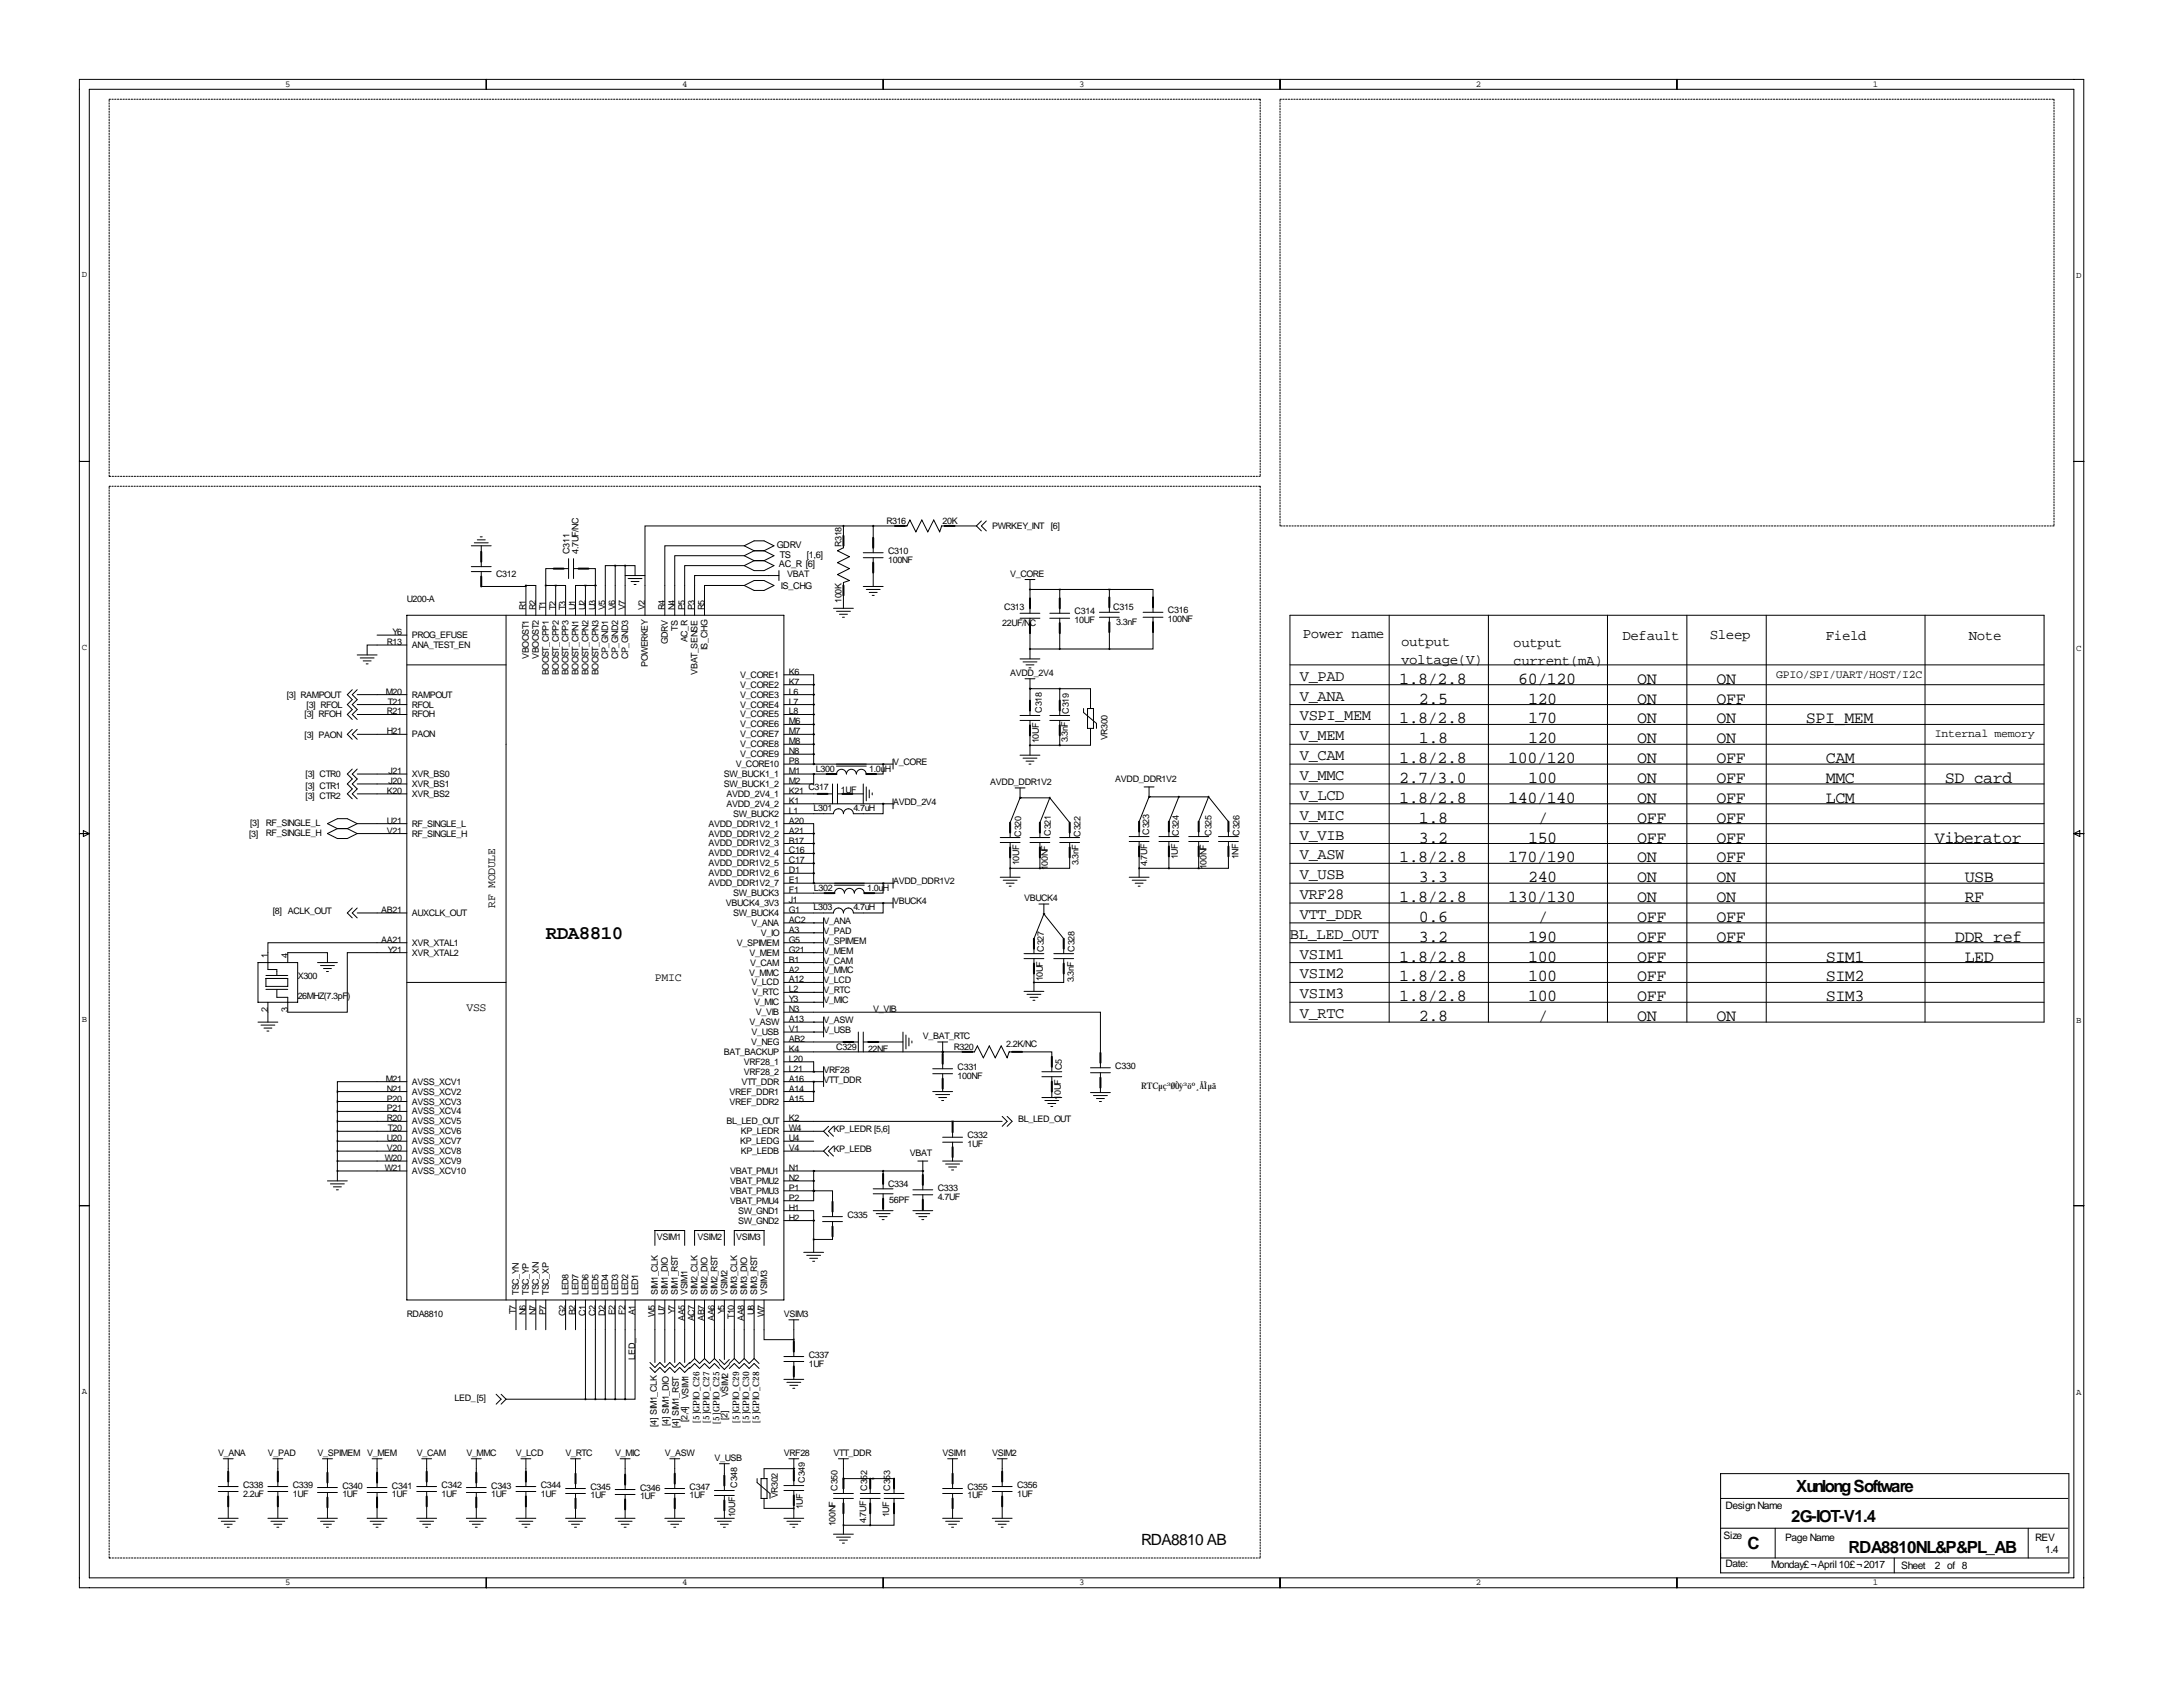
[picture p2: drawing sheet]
<svg xmlns="http://www.w3.org/2000/svg" width="559mm" height="432mm" viewBox="0 0 559 432" stroke-linecap="round" stroke-linejoin="round" font-family="sans-serif">
<defs><g id="words">
<text font-size="4.9" x="139.7" y="240.3">RDA8810</text>
<g font-size="4.3">
<text x="358.1" y="175">1.8/2.8</text>
<text x="388.6" y="175">60/120</text>
<text x="419.1" y="175">ON</text>
<text x="439.4" y="175">ON</text>
<text x="358.1" y="185.2">1.8/2.8</text>
<text x="363.2" y="180.1">2.5</text>
<text x="391.2" y="180.1">120</text>
<text x="391.2" y="185.2">170</text>
<text x="419.1" y="180.1">ON</text>
<text x="419.1" y="185.2">ON</text>
<text x="439.4" y="180.1">OFF</text>
<text x="439.4" y="185.2">ON</text>
<text x="462.3" y="185.2">SPI_MEM</text>
<text x="363.2" y="190.2">1.8</text>
<text x="391.2" y="190.2">120</text>
<text x="419.1" y="190.2">ON</text>
<text x="439.4" y="190.2">ON</text>
<text x="358.1" y="195.3">1.8/2.8</text>
<text x="386.1" y="195.3">100/120</text>
<text x="419.1" y="195.3">ON</text>
<text x="439.4" y="195.3">OFF</text>
<text x="467.4" y="195.3">CAM</text>
<text x="358.1" y="200.4">2.7/3.0</text>
<text x="391.2" y="200.4">100</text>
<text x="419.1" y="200.4">ON</text>
<text x="439.4" y="200.4">OFF</text>
<text x="467.4" y="200.4">MMC</text>
<text x="497.8" y="200.4">SD card</text>
<text x="358.1" y="205.5">1.8/2.8</text>
<text x="386.1" y="205.5">140/140</text>
<text x="419.1" y="205.5">ON</text>
<text x="439.4" y="205.5">OFF</text>
<text x="467.4" y="205.5">LCM</text>
<text x="363.2" y="210.6">1.8</text>
<text x="363.2" y="215.6">3.2</text>
<text x="391.2" y="215.6">150</text>
<text x="393.7" y="210.6">/</text>
<text x="419.1" y="210.6">OFF</text>
<text x="419.1" y="215.6">OFF</text>
<text x="439.4" y="210.6">OFF</text>
<text x="439.4" y="215.6">OFF</text>
<text x="495.3" y="215.6">Viberator</text>
<text x="358.1" y="220.7">1.8/2.8</text>
<text x="386.1" y="220.7">170/190</text>
<text x="419.1" y="220.7">ON</text>
<text x="439.4" y="220.7">OFF</text>
<text x="363.2" y="225.8">3.3</text>
<text x="391.2" y="225.8">240</text>
<text x="419.1" y="225.8">ON</text>
<text x="439.4" y="225.8">ON</text>
<text x="502.9" y="225.8">USB</text>
<text x="358.1" y="230.9">1.8/2.8</text>
<text x="386.1" y="230.9">130/130</text>
<text x="419.1" y="230.9">ON</text>
<text x="439.4" y="230.9">ON</text>
<text x="502.9" y="230.9">RF</text>
<text x="363.2" y="236">0.6</text>
<text x="393.7" y="236">/</text>
<text x="419.1" y="236">OFF</text>
<text x="439.4" y="236">OFF</text>
<text x="363.2" y="241">3.2</text>
<text x="391.2" y="241">190</text>
<text x="419.1" y="241">OFF</text>
<text x="439.4" y="241">OFF</text>
<text x="500.4" y="241">DDR ref</text>
<text x="358.1" y="246.1">1.8/2.8</text>
<text x="358.1" y="251.2">1.8/2.8</text>
<text x="391.2" y="246.1">100</text>
<text x="391.2" y="251.2">100</text>
<text x="419.1" y="246.1">OFF</text>
<text x="419.1" y="251.2">OFF</text>
<text x="467.4" y="246.1">SIM1</text>
<text x="467.4" y="251.2">SIM2</text>
<text x="502.9" y="246.1">LED</text>
<text x="358.1" y="256.3">1.8/2.8</text>
<text x="391.2" y="256.3">100</text>
<text x="419.1" y="256.3">OFF</text>
<text x="467.4" y="256.3">SIM3</text>
<text x="363.2" y="261.4">2.8</text>
<text x="393.7" y="261.4">/</text>
<text x="419.1" y="261.4">ON</text>
<text x="439.4" y="261.4">ON</text>
<text x="459.7" y="382">Xunlong Software</text>
<text x="458.5" y="389.6">2G-IOT-V1.4</text>
<text x="447.3" y="396.5">C</text>
<text x="473.2" y="397.5">RDA8810NL&amp;P&amp;PL_AB</text>
</g>
<g font-size="4">
<text x="332.7" y="174.2">V_PAD</text>
<text x="332.7" y="179.3">V_ANA</text>
<text x="332.7" y="184.4">VSPI_MEM</text>
<text x="332.7" y="189.5">V_MEM</text>
<text x="332.7" y="194.6">V_CAM</text>
<text x="332.7" y="199.6">V_MMC</text>
<text x="332.7" y="204.7">V_LCD</text>
<text x="332.7" y="209.8">V_MIC</text>
<text x="332.7" y="214.9">V_VIB</text>
<text x="332.7" y="220">V_ASW</text>
<text x="332.7" y="225">V_USB</text>
<text x="332.7" y="230.1">VRF28</text>
<text x="332.7" y="235.2">VTT_DDR</text>
<text x="330.2" y="240.3">BL_LED_OUT</text>
<text x="332.7" y="245.4">VSIM1</text>
<text x="332.7" y="250.4">VSIM2</text>
<text x="332.7" y="255.5">VSIM3</text>
<text x="332.7" y="260.6">V_RTC</text>
<text x="292.1" y="395.5">RDA8810 AB</text>
</g>
<g font-size="3.6">
<text x="333.5" y="163.3">Power name</text>
<text x="358.6" y="165.4">output</text>
<text x="387.3" y="165.6">output</text>
<text x="415.3" y="163.8">Default</text>
<text x="437.6" y="163.6">Sleep</text>
<text x="467.4" y="163.8">Field</text>
<text x="503.9" y="163.8">Note</text>
<text x="358.6" y="169.9">voltage(V)</text>
<text x="387.3" y="170.2">current(mA)</text>
</g>
<g font-size="3">
<text x="454.7" y="173.5">GPIO/SPI/UART/HOST/I2C</text>
<text x="495.3" y="188.7">Internal memory</text>
<text x="126.7" y="232.4" transform="rotate(-90 126.7 232.4)">RF MODULE</text>
<text x="167.6" y="251.2">PMIC</text>
<text x="119.4" y="258.8">VSS</text>
</g>
<g font-size="2.6">
<text x="441.7" y="386.3">Design Name</text>
<text x="441.2" y="394">Size</text>
<text x="456.9" y="394.5">Page Name</text>
<text x="521" y="394.5">REV</text>
<text x="441.7" y="401.1">Date:</text>
<text x="453.4" y="401.3">Monday£¬April 10£¬2017</text>
<text x="486.7" y="401.6">Sheet</text>
<text x="495.3" y="401.6">2 of 8</text>
<text x="523.5" y="397.5">1.4</text>
</g>
<g font-size="2.4">
<text x="198.9" y="140.2">GDRV</text>
<text x="199.6" y="142.7">TS</text>
<text x="206.5" y="142.7">[1,6]</text>
<text x="199.4" y="145">AC_R [6]</text>
<text x="199.9" y="150.9">IS_CHG</text>
</g>
<g font-size="2.3">
<text x="73" y="22.2">5</text>
<text x="174.6" y="22.2">4</text>
<text x="276.2" y="22.2">3</text>
<text x="377.8" y="22.2">2</text>
<text x="479.4" y="22.2">1</text>
<text x="20.9" y="71">D</text>
<text x="531.5" y="71.3">D</text>
<text x="226.9" y="134.1">R316</text>
<text x="241.3" y="134.1">20K</text>
<text x="254" y="135.4">PWRKEY_INT</text>
<text x="269" y="135.4">[6]</text>
<text x="145.8" y="141.7" transform="rotate(-90 145.8 141.7)">C311</text>
<text x="148.1" y="141.7" transform="rotate(-90 148.1 141.7)">4.7UF/NC</text>
<text x="215.4" y="140" transform="rotate(-90 215.4 140)">R318</text>
<text x="227.3" y="141.7">C310</text>
<text x="127" y="147.6">C312</text>
<text x="201.5" y="147.6">VBAT</text>
<text x="227.3" y="144">100NF</text>
<text x="258.6" y="147.6">V_CORE</text>
<text x="104.1" y="154.2">U200-A</text>
<text x="215.4" y="154.4" transform="rotate(-90 215.4 154.4)">100K</text>
<text x="134.6" y="156.2" transform="rotate(-90 134.6 156.2)">R1</text>
<text x="137.2" y="156.2" transform="rotate(-90 137.2 156.2)">R2</text>
<text x="139.7" y="156.2" transform="rotate(-90 139.7 156.2)">T1</text>
<text x="142.2" y="156.2" transform="rotate(-90 142.2 156.2)">T2</text>
<text x="144.8" y="156.2" transform="rotate(-90 144.8 156.2)">T3</text>
<text x="147.3" y="156.2" transform="rotate(-90 147.3 156.2)">U1</text>
<text x="149.9" y="156.2" transform="rotate(-90 149.9 156.2)">U2</text>
<text x="152.4" y="156.2" transform="rotate(-90 152.4 156.2)">U3</text>
<text x="154.9" y="156.2" transform="rotate(-90 154.9 156.2)">V5</text>
<text x="157.5" y="156.2" transform="rotate(-90 157.5 156.2)">V6</text>
<text x="160" y="156.2" transform="rotate(-90 160 156.2)">V7</text>
<text x="165.1" y="156.2" transform="rotate(-90 165.1 156.2)">V2</text>
<text x="170.2" y="156.2" transform="rotate(-90 170.2 156.2)">R4</text>
<text x="172.7" y="156.2" transform="rotate(-90 172.7 156.2)">N4</text>
<text x="173.5" y="161.4" transform="rotate(-90 173.5 161.4)">TS</text>
<text x="175.3" y="156.2" transform="rotate(-90 175.3 156.2)">P5</text>
<text x="177.8" y="156.2" transform="rotate(-90 177.8 156.2)">P3</text>
<text x="180.3" y="156.2" transform="rotate(-90 180.3 156.2)">R5</text>
<text x="256.5" y="160.3">22UF/NC</text>
<text x="257" y="156.2">C313</text>
<text x="275.1" y="157.2">C314</text>
<text x="275.1" y="159.5">10UF</text>
<text x="285" y="156.2">C315</text>
<text x="285.7" y="160">3.3nF</text>
<text x="299" y="157">C316</text>
<text x="299" y="159.3">100NF</text>
<text x="20.9" y="166.3">C</text>
<text x="99" y="165.1">R13</text>
<text x="100.5" y="162.6">Y6</text>
<text x="105.4" y="165.9">ANA_TEST_EN</text>
<text x="105.4" y="163.3">PROG_EFUSE</text>
<text x="170.9" y="164.8" transform="rotate(-90 170.9 164.8)">GDRV</text>
<text x="176" y="164.4" transform="rotate(-90 176 164.4)">AC_R</text>
<text x="181.1" y="166.4" transform="rotate(-90 181.1 166.4)">IS_CHG</text>
<text x="531.5" y="166.5">C</text>
<text x="135.4" y="168.6" transform="rotate(-90 135.4 168.6)">VBOOST1</text>
<text x="137.9" y="168.6" transform="rotate(-90 137.9 168.6)">VBOOST2</text>
<text x="140.5" y="172.9" transform="rotate(-90 140.5 172.9)">BOOST_CPP1</text>
<text x="143" y="172.9" transform="rotate(-90 143 172.9)">BOOST_CPP2</text>
<text x="145.5" y="172.9" transform="rotate(-90 145.5 172.9)">BOOST_CPP3</text>
<text x="148.1" y="172.9" transform="rotate(-90 148.1 172.9)">BOOST_CPN1</text>
<text x="150.6" y="172.9" transform="rotate(-90 150.6 172.9)">BOOST_CPN2</text>
<text x="153.2" y="172.9" transform="rotate(-90 153.2 172.9)">BOOST_CPN3</text>
<text x="155.7" y="168.8" transform="rotate(-90 155.7 168.8)">CP_GND1</text>
<text x="158.2" y="168.8" transform="rotate(-90 158.2 168.8)">CP_GND2</text>
<text x="160.8" y="168.8" transform="rotate(-90 160.8 168.8)">CP_GND3</text>
<text x="165.9" y="170.7" transform="rotate(-90 165.9 170.7)">POWERKEY</text>
<text x="178.6" y="172.7" transform="rotate(-90 178.6 172.7)">VBAT_SENSE</text>
<text x="189.5" y="173.5">V_CORE1</text>
<text x="201.9" y="172.7">K6</text>
<text x="258.6" y="173">AVDD_2V4</text>
<text x="73.4" y="178.6">[3] RAMPOUT</text>
<text x="98.8" y="177.8">M20</text>
<text x="105.4" y="178.6">RAMPOUT</text>
<text x="189.5" y="176">V_CORE2</text>
<text x="189.5" y="178.6">V_CORE3</text>
<text x="201.9" y="175.3">K7</text>
<text x="201.9" y="177.8">L6</text>
<text x="78" y="183.6">[3] RFOH</text>
<text x="78.5" y="181.1">[3] RFOL</text>
<text x="99" y="182.9">R21</text>
<text x="99.3" y="180.3">T21</text>
<text x="105.4" y="181.1">RFOL</text>
<text x="105.4" y="183.6">RFOH</text>
<text x="189.5" y="181.1">V_CORE4</text>
<text x="189.5" y="183.6">V_CORE5</text>
<text x="201.9" y="180.3">L7</text>
<text x="201.9" y="182.9">L8</text>
<text x="201.9" y="185.4">M6</text>
<text x="266.7" y="182.4" transform="rotate(-90 266.7 182.4)">C318</text>
<text x="273.6" y="182.6" transform="rotate(-90 273.6 182.6)">C319</text>
<text x="78" y="189">[3] PAON</text>
<text x="99" y="188">H21</text>
<text x="105.4" y="188.7">PAON</text>
<text x="189.5" y="186.2">V_CORE6</text>
<text x="189.5" y="188.7">V_CORE7</text>
<text x="189.5" y="191.3">V_CORE8</text>
<text x="201.9" y="188">M7</text>
<text x="201.9" y="190.5">M8</text>
<text x="265.9" y="190.2" transform="rotate(-90 265.9 190.2)">10UF</text>
<text x="273.3" y="190" transform="rotate(-90 273.3 190)">3.3nF</text>
<text x="283.5" y="189.5" transform="rotate(-90 283.5 189.5)">VR300</text>
<text x="188.3" y="196.3">V_CORE10</text>
<text x="189.5" y="193.8">V_CORE9</text>
<text x="201.9" y="193">N8</text>
<text x="201.9" y="195.6">P8</text>
<text x="208.9" y="197.6">L300</text>
<text x="222.5" y="197.6">1.0uH</text>
<text x="228.6" y="195.8">V_CORE</text>
<text x="78.2" y="198.9">[3] CTR0</text>
<text x="78.2" y="201.9">[3] CTR1</text>
<text x="99" y="203.2">K20</text>
<text x="99.4" y="200.7">J20</text>
<text x="99.4" y="198.1">J21</text>
<text x="105.4" y="201.4">XVR_BS1</text>
<text x="105.4" y="198.9">XVR_BS0</text>
<text x="105.4" y="204">XVR_BS2</text>
<text x="185.3" y="198.9">SW_BUCK1_1</text>
<text x="185.3" y="201.4">SW_BUCK1_2</text>
<text x="185.9" y="204">AVDD_2V4_1</text>
<text x="201.9" y="203.2">K21</text>
<text x="201.9" y="198.1">M1</text>
<text x="201.9" y="200.7">M2</text>
<text x="206.9" y="202.2">C317</text>
<text x="215.2" y="202.9">1UF</text>
<text x="253.5" y="200.9">AVDD_DDR1V2</text>
<text x="285.5" y="200.2">AVDD_DDR1V2</text>
<text x="78.2" y="204.5">[3] CTR2</text>
<text x="185.9" y="206.5">AVDD_2V4_2</text>
<text x="187.7" y="209">SW_BUCK2</text>
<text x="201.9" y="208.3">L1</text>
<text x="201.9" y="205.7">K1</text>
<text x="208.3" y="207.5">L301</text>
<text x="218.4" y="207.5">4.7uH</text>
<text x="228.6" y="206">AVDD_2V4</text>
<text x="63.8" y="214.1">[3]</text>
<text x="64" y="211.3">[3]</text>
<text x="68.1" y="213.9">RF_SINGLE_H</text>
<text x="68.1" y="211.3">RF_SINGLE_L</text>
<text x="99" y="210.8">U21</text>
<text x="99" y="213.4">V21</text>
<text x="105.4" y="211.6">RF_SINGLE_L</text>
<text x="105.4" y="214.1">RF_SINGLE_H</text>
<text x="181.3" y="211.6">AVDD_DDR1V2_1</text>
<text x="181.3" y="214.1">AVDD_DDR1V2_2</text>
<text x="201.9" y="210.8">A20</text>
<text x="201.9" y="213.4">A21</text>
<text x="201.9" y="215.9">B17</text>
<text x="261.4" y="214.1" transform="rotate(-90 261.4 214.1)">C320</text>
<text x="269" y="213.9" transform="rotate(-90 269 213.9)">C321</text>
<text x="276.6" y="214.1" transform="rotate(-90 276.6 214.1)">C322</text>
<text x="294.1" y="213.6" transform="rotate(-90 294.1 213.6)">C323</text>
<text x="301.8" y="213.9" transform="rotate(-90 301.8 213.9)">C324</text>
<text x="310.1" y="213.9" transform="rotate(-90 310.1 213.9)">C325</text>
<text x="317.2" y="213.9" transform="rotate(-90 317.2 213.9)">C326</text>
<text x="181.3" y="216.7">AVDD_DDR1V2_3</text>
<text x="181.3" y="219.2">AVDD_DDR1V2_4</text>
<text x="181.3" y="221.7">AVDD_DDR1V2_5</text>
<text x="201.9" y="218.4">C16</text>
<text x="201.9" y="221">C17</text>
<text x="260.9" y="221.5" transform="rotate(-90 260.9 221.5)">10UF</text>
<text x="276.1" y="221.5" transform="rotate(-90 276.1 221.5)">3.3nF</text>
<text x="293.6" y="221.7" transform="rotate(-90 293.6 221.7)">4.7UF</text>
<text x="301.5" y="220" transform="rotate(-90 301.5 220)">1UF</text>
<text x="317" y="220" transform="rotate(-90 317 220)">1NF</text>
<text x="181.3" y="224.3">AVDD_DDR1V2_6</text>
<text x="181.3" y="226.8">AVDD_DDR1V2_7</text>
<text x="201.9" y="223.5">D1</text>
<text x="201.9" y="226.1">E1</text>
<text x="228.6" y="226.3">AVDD_DDR1V2</text>
<text x="268.2" y="222.8" transform="rotate(-90 268.2 222.8)">100NF</text>
<text x="308.9" y="222.5" transform="rotate(-90 308.9 222.5)">100NF</text>
<text x="69.8" y="233.9">[8] ACLK_OUT</text>
<text x="97.6" y="233.7">AB21</text>
<text x="185.8" y="231.9">VBUCK4_3V3</text>
<text x="187.7" y="229.4">SW_BUCK3</text>
<text x="201.9" y="233.7">G1</text>
<text x="201.9" y="231.1">J1</text>
<text x="201.9" y="228.6">F1</text>
<text x="208.3" y="232.9">L303</text>
<text x="208.4" y="228.1">L302</text>
<text x="218.4" y="232.9">4.7uH</text>
<text x="222" y="228.1">1.0uH</text>
<text x="228.6" y="231.4">VBUCK4</text>
<text x="262.1" y="230.6">VBUCK4</text>
<text x="105.4" y="234.4">AUXCLK_OUT</text>
<text x="187.7" y="234.4">SW_BUCK4</text>
<text x="192.4" y="237">V_ANA</text>
<text x="194.8" y="239.5">V_IO</text>
<text x="201.9" y="236.2">AC2</text>
<text x="201.9" y="238.8">A3</text>
<text x="210.8" y="239">V_PAD</text>
<text x="210.8" y="236.5">V_ANA</text>
<text x="68.6" y="245.1" transform="rotate(-90 68.6 245.1)">1</text>
<text x="73.7" y="245.1" transform="rotate(-90 73.7 245.1)">4</text>
<text x="97.6" y="241.3">AA21</text>
<text x="99.3" y="243.8">Y21</text>
<text x="105.4" y="242.1">XVR_XTAL1</text>
<text x="105.4" y="244.6">XVR_XTAL2</text>
<text x="188.6" y="242.1">V_SPIMEM</text>
<text x="191.9" y="244.6">V_MEM</text>
<text x="201.9" y="241.3">G5</text>
<text x="201.9" y="243.8">G21</text>
<text x="210.8" y="244.1">V_MEM</text>
<text x="210.8" y="241.6">V_SPIMEM</text>
<text x="267.2" y="243.6" transform="rotate(-90 267.2 243.6)">C327</text>
<text x="275.1" y="243.6" transform="rotate(-90 275.1 243.6)">C328</text>
<text x="76.2" y="250.7">X300</text>
<text x="191.7" y="249.7">V_MMC</text>
<text x="192" y="247.1">V_CAM</text>
<text x="201.9" y="246.4">B1</text>
<text x="201.9" y="251.5">A12</text>
<text x="201.9" y="248.9">A2</text>
<text x="210.8" y="249.2">V_MMC</text>
<text x="210.8" y="246.6">V_CAM</text>
<text x="210.8" y="251.7">V_LCD</text>
<text x="267" y="251.2" transform="rotate(-90 267 251.2)">10UF</text>
<text x="274.8" y="251.5" transform="rotate(-90 274.8 251.5)">3.3nF</text>
<text x="76.2" y="255.8">26MHZ(7.3pF)</text>
<text x="192.4" y="252.2">V_LCD</text>
<text x="192.5" y="254.8">V_RTC</text>
<text x="193.1" y="257.3">V_MIC</text>
<text x="201.9" y="254">L2</text>
<text x="201.9" y="256.5">Y3</text>
<text x="210.8" y="256.8">V_MIC</text>
<text x="210.8" y="254.3">V_RTC</text>
<text x="20.9" y="261.5">B</text>
<text x="68.6" y="259" transform="rotate(-90 68.6 259)">2</text>
<text x="73.7" y="259" transform="rotate(-90 73.7 259)">3</text>
<text x="191.9" y="262.4">V_ASW</text>
<text x="193.5" y="259.8">V_VIB</text>
<text x="201.9" y="259.1">N3</text>
<text x="201.9" y="261.6">A13</text>
<text x="210.8" y="261.9">V_ASW</text>
<text x="223.5" y="259.1">V_VIB</text>
<text x="531.5" y="261.8">B</text>
<text x="192.3" y="267.5">V_NEG</text>
<text x="192.4" y="264.9">V_USB</text>
<text x="201.9" y="269.2">K4</text>
<text x="201.9" y="264.2">V1</text>
<text x="201.9" y="266.7">AB2</text>
<text x="210.8" y="264.4">V_USB</text>
<text x="214.1" y="268.7">C329</text>
<text x="222.2" y="269.2">22NF</text>
<text x="236.2" y="265.9">V_BAT_RTC</text>
<text x="244.2" y="268.7">R320</text>
<text x="257.6" y="268">2.2K/NC</text>
<text x="185.3" y="270">BAT_BACKUP</text>
<text x="190.4" y="272.5">VRF28_1</text>
<text x="190.4" y="275.1">VRF28_2</text>
<text x="201.9" y="271.8">L20</text>
<text x="201.9" y="274.3">L21</text>
<text x="210.8" y="274.6">VRF28</text>
<text x="245.1" y="273.8">C331</text>
<text x="271.8" y="273.8" transform="rotate(-90 271.8 273.8)">C5</text>
<text x="285.5" y="273.6">C330</text>
<text x="98.8" y="276.9">M21</text>
<text x="99" y="281.9">P20</text>
<text x="99" y="279.4">N21</text>
<text x="105.4" y="277.6">AVSS_XCV1</text>
<text x="105.4" y="280.2">AVSS_XCV2</text>
<text x="186.7" y="280.2">VREF_DDR1</text>
<text x="189.8" y="277.6">VTT_DDR</text>
<text x="201.9" y="276.9">A16</text>
<text x="201.9" y="279.4">A14</text>
<text x="201.9" y="281.9">A15</text>
<text x="210.8" y="277.1">VTT_DDR</text>
<text x="245.1" y="276.1">100NF</text>
<text x="271.5" y="281.4" transform="rotate(-90 271.5 281.4)">10UF</text>
<text x="292.1" y="278.6">RTCµç³Øý³öº¸ÅÌµã</text>
<text x="300.8" y="278.6">Ò</text>
<text x="99" y="287">R20</text>
<text x="99" y="284.5">P21</text>
<text x="105.4" y="282.7">AVSS_XCV3</text>
<text x="105.4" y="287.8">AVSS_XCV5</text>
<text x="105.4" y="285.2">AVSS_XCV4</text>
<text x="185.9" y="287.8">BL_LED_OUT</text>
<text x="186.7" y="282.7">VREF_DDR2</text>
<text x="201.9" y="287">K2</text>
<text x="260.6" y="287.3">BL_LED_OUT</text>
<text x="99" y="292.1">U20</text>
<text x="99.3" y="289.6">T20</text>
<text x="105.4" y="290.3">AVSS_XCV6</text>
<text x="105.4" y="292.9">AVSS_XCV7</text>
<text x="189.5" y="292.9">KP_LEDG</text>
<text x="189.6" y="290.3">KP_LEDR</text>
<text x="201.9" y="289.6">W4</text>
<text x="201.9" y="292.1">U4</text>
<text x="213.4" y="289.8">KP_LEDR [5,6]</text>
<text x="247.6" y="291.3">C332</text>
<text x="247.6" y="293.6">1UF</text>
<text x="98.5" y="297.2">W20</text>
<text x="98.5" y="299.7">W21</text>
<text x="99" y="294.6">V20</text>
<text x="105.4" y="295.4">AVSS_XCV8</text>
<text x="105.4" y="297.9">AVSS_XCV9</text>
<text x="189.6" y="295.4">KP_LEDB</text>
<text x="201.9" y="299.7">N1</text>
<text x="201.9" y="294.6">V4</text>
<text x="213.4" y="294.9">KP_LEDB</text>
<text x="232.9" y="295.9">VBAT</text>
<text x="105.4" y="300.5">AVSS_XCV10</text>
<text x="186.9" y="300.5">VBAT_PMU1</text>
<text x="186.9" y="303">VBAT_PMU2</text>
<text x="186.9" y="305.6">VBAT_PMU3</text>
<text x="201.9" y="302.3">N2</text>
<text x="201.9" y="304.8">P1</text>
<text x="227.3" y="303.8">C334</text>
<text x="240" y="304.8">C333</text>
<text x="186.9" y="308.1">VBAT_PMU4</text>
<text x="189" y="310.6">SW_GND1</text>
<text x="201.9" y="309.9">H1</text>
<text x="201.9" y="307.3">P2</text>
<text x="216.9" y="311.7">C335</text>
<text x="227.6" y="307.9">56PF</text>
<text x="240" y="307.1">4.7UF</text>
<text x="168.1" y="317.5">VSIM1</text>
<text x="178.6" y="317.5">VSIM2</text>
<text x="188.5" y="317.5">VSIM3</text>
<text x="189" y="313.2">SW_GND2</text>
<text x="201.9" y="312.4">H2</text>
<text x="132.8" y="331.5" transform="rotate(-90 132.8 331.5)">TSC_YN</text>
<text x="135.4" y="331.5" transform="rotate(-90 135.4 331.5)">TSC_YP</text>
<text x="137.9" y="331.5" transform="rotate(-90 137.9 331.5)">TSC_XN</text>
<text x="140.5" y="331.5" transform="rotate(-90 140.5 331.5)">TSC_XP</text>
<text x="145.5" y="331.5" transform="rotate(-90 145.5 331.5)">LED8</text>
<text x="148.1" y="331.5" transform="rotate(-90 148.1 331.5)">LED7</text>
<text x="150.6" y="331.5" transform="rotate(-90 150.6 331.5)">LED6</text>
<text x="153.2" y="331.5" transform="rotate(-90 153.2 331.5)">LED5</text>
<text x="155.7" y="331.5" transform="rotate(-90 155.7 331.5)">LED4</text>
<text x="158.2" y="331.5" transform="rotate(-90 158.2 331.5)">LED3</text>
<text x="160.8" y="331.5" transform="rotate(-90 160.8 331.5)">LED2</text>
<text x="163.3" y="331.5" transform="rotate(-90 163.3 331.5)">LED1</text>
<text x="168.4" y="331.5" transform="rotate(-90 168.4 331.5)">SIM1_CLK</text>
<text x="170.9" y="331.5" transform="rotate(-90 170.9 331.5)">SIM1_DIO</text>
<text x="173.5" y="331.5" transform="rotate(-90 173.5 331.5)">SIM1_RST</text>
<text x="176" y="331.5" transform="rotate(-90 176 331.5)">VSIM1</text>
<text x="178.6" y="331.5" transform="rotate(-90 178.6 331.5)">SIM2_CLK</text>
<text x="181.1" y="331.5" transform="rotate(-90 181.1 331.5)">SIM2_DIO</text>
<text x="183.6" y="331.5" transform="rotate(-90 183.6 331.5)">SIM2_RST</text>
<text x="186.2" y="331.5" transform="rotate(-90 186.2 331.5)">VSIM2</text>
<text x="188.7" y="331.5" transform="rotate(-90 188.7 331.5)">SIM3_CLK</text>
<text x="191.3" y="331.5" transform="rotate(-90 191.3 331.5)">SIM3_DIO</text>
<text x="193.8" y="331.5" transform="rotate(-90 193.8 331.5)">SIM3_RST</text>
<text x="196.3" y="331.5" transform="rotate(-90 196.3 331.5)">VSIM3</text>
<text x="104.1" y="337.1">RDA8810</text>
<text x="132.1" y="336.4" transform="rotate(-90 132.1 336.4)">T7</text>
<text x="134.6" y="336.6" transform="rotate(-90 134.6 336.6)">N6</text>
<text x="137.2" y="336.6" transform="rotate(-90 137.2 336.6)">N7</text>
<text x="139.7" y="336.6" transform="rotate(-90 139.7 336.6)">P7</text>
<text x="144.8" y="336.8" transform="rotate(-90 144.8 336.8)">G2</text>
<text x="147.3" y="336.6" transform="rotate(-90 147.3 336.6)">B2</text>
<text x="149.9" y="336.8" transform="rotate(-90 149.9 336.8)">C1</text>
<text x="152.4" y="336.8" transform="rotate(-90 152.4 336.8)">C2</text>
<text x="154.9" y="336.8" transform="rotate(-90 154.9 336.8)">D2</text>
<text x="157.5" y="336.6" transform="rotate(-90 157.5 336.6)">E2</text>
<text x="160" y="336.5" transform="rotate(-90 160 336.5)">F2</text>
<text x="162.6" y="336.6" transform="rotate(-90 162.6 336.6)">A1</text>
<text x="167.6" y="337.2" transform="rotate(-90 167.6 337.2)">W5</text>
<text x="170.2" y="336.6" transform="rotate(-90 170.2 336.6)">U7</text>
<text x="172.7" y="336.4" transform="rotate(-90 172.7 336.4)">Y7</text>
<text x="175.3" y="338.1" transform="rotate(-90 175.3 338.1)">AA5</text>
<text x="177.8" y="338.2" transform="rotate(-90 177.8 338.2)">AC7</text>
<text x="180.3" y="338.1" transform="rotate(-90 180.3 338.1)">AB7</text>
<text x="182.9" y="338.1" transform="rotate(-90 182.9 338.1)">AA6</text>
<text x="185.4" y="336.4" transform="rotate(-90 185.4 336.4)">Y5</text>
<text x="188" y="337.6" transform="rotate(-90 188 337.6)">T10</text>
<text x="190.5" y="338.1" transform="rotate(-90 190.5 338.1)">AA8</text>
<text x="193" y="336.6" transform="rotate(-90 193 336.6)">U8</text>
<text x="195.6" y="337.2" transform="rotate(-90 195.6 337.2)">W7</text>
<text x="200.7" y="337.1">VSIM3</text>
<text x="162.6" y="348" transform="rotate(-90 162.6 348)">LED_</text>
<text x="207" y="347.5">C337</text>
<text x="207" y="349.8">1UF</text>
<text x="20.9" y="356.8">A</text>
<text x="116.3" y="358.6">LED_[5]</text>
<text x="176.3" y="358.1" transform="rotate(-90 176.3 358.1)">VSIM1</text>
<text x="186.4" y="357.6" transform="rotate(-90 186.4 357.6)">VSIM2</text>
<text x="531.5" y="357">A</text>
<text x="168.1" y="365.3" transform="rotate(-90 168.1 365.3)">[4] SIM1_CLK</text>
<text x="171.2" y="365" transform="rotate(-90 171.2 365)">[4] SIM1_DIO</text>
<text x="173.7" y="365.5" transform="rotate(-90 173.7 365.5)">[4] SIM1_RST</text>
<text x="176" y="364" transform="rotate(-90 176 364)">[2,4]</text>
<text x="179.1" y="364.5" transform="rotate(-90 179.1 364.5)">[5]GPIO_C26</text>
<text x="181.6" y="364.5" transform="rotate(-90 181.6 364.5)">[5]GPIO_C27</text>
<text x="184.1" y="364.7" transform="rotate(-90 184.1 364.7)">[5]GPIO_C25</text>
<text x="186.2" y="363.5" transform="rotate(-90 186.2 363.5)">[2]</text>
<text x="189.2" y="364.5" transform="rotate(-90 189.2 364.5)">[5]GPIO_C29</text>
<text x="191.8" y="364.5" transform="rotate(-90 191.8 364.5)">[5]GPIO_C30</text>
<text x="194.3" y="364.5" transform="rotate(-90 194.3 364.5)">[5]GPIO_C28</text>
<text x="55.9" y="372.6">V_ANA</text>
<text x="68.6" y="372.6">V_PAD</text>
<text x="81.3" y="372.6">V_SPIMEM</text>
<text x="94" y="372.6">V_MEM</text>
<text x="106.7" y="372.6">V_CAM</text>
<text x="119.4" y="372.6">V_MMC</text>
<text x="132.1" y="372.6">V_LCD</text>
<text x="144.8" y="372.6">V_RTC</text>
<text x="157.5" y="372.6">V_MIC</text>
<text x="170.2" y="372.6">V_ASW</text>
<text x="182.9" y="373.9">V_USB</text>
<text x="200.7" y="372.6">VRF28</text>
<text x="213.4" y="372.6">VTT_DDR</text>
<text x="241.3" y="372.6">VSIM1</text>
<text x="254" y="372.6">VSIM2</text>
<text x="62.2" y="380.7">C338</text>
<text x="62.2" y="383">2.2uF</text>
<text x="74.9" y="380.7">C339</text>
<text x="74.9" y="383">1UF</text>
<text x="87.6" y="381">C340</text>
<text x="87.6" y="383.3">1UF</text>
<text x="100.3" y="381">C341</text>
<text x="100.3" y="383.3">1UF</text>
<text x="113" y="380.7">C342</text>
<text x="113" y="383">1UF</text>
<text x="125.7" y="381">C343</text>
<text x="125.7" y="383.3">1UF</text>
<text x="138.4" y="380.7">C344</text>
<text x="138.4" y="383">1UF</text>
<text x="151.1" y="381.3">C345</text>
<text x="151.1" y="383.5">1UF</text>
<text x="163.8" y="381.5">C346</text>
<text x="163.8" y="383.8">1UF</text>
<text x="176.5" y="381.3">C347</text>
<text x="176.5" y="383.5">1UF</text>
<text x="188.7" y="380.7" transform="rotate(-90 188.7 380.7)">C348</text>
<text x="199.1" y="383.5" transform="rotate(-90 199.1 383.5)">VR302</text>
<text x="206" y="379.5" transform="rotate(-90 206 379.5)">C349</text>
<text x="214.4" y="381.5" transform="rotate(-90 214.4 381.5)">C350</text>
<text x="222" y="381.5" transform="rotate(-90 222 381.5)">C352</text>
<text x="227.8" y="381.5" transform="rotate(-90 227.8 381.5)">C353</text>
<text x="247.6" y="381.3">C355</text>
<text x="247.6" y="383.5">1UF</text>
<text x="260.3" y="380.7">C356</text>
<text x="260.3" y="383">1UF</text>
<text x="188.2" y="388.4" transform="rotate(-90 188.2 388.4)">10UF</text>
<text x="205.5" y="386.3" transform="rotate(-90 205.5 386.3)">1UF</text>
<text x="221.8" y="389.9" transform="rotate(-90 221.8 389.9)">4.7UF</text>
<text x="227.6" y="388.4" transform="rotate(-90 227.6 388.4)">1UF</text>
<text x="213.9" y="390.7" transform="rotate(-90 213.9 390.7)">100NF</text>
<text x="73" y="405.8">5</text>
<text x="174.6" y="405.8">4</text>
<text x="276.2" y="405.8">3</text>
<text x="377.8" y="405.8">2</text>
<text x="479.4" y="405.8">1</text>
</g>
</g></defs>
<path d="M27.9 25.4h294.7M322.6 25.4v96.5M327.7 25.4h198.1M525.8 25.4v109.2M27.9 121.9v-96.5M27.9 124.5h294.7M322.6 121.9h-294.7M322.6 124.5v274.3M327.7 134.6v-109.2M525.8 134.6h-198.1M27.9 398.8v-274.3M322.6 398.8h-294.7" fill="none" stroke="#000" stroke-width=".26" stroke-dasharray=".4 .4"/>
<g fill="none" stroke="#000" stroke-width=".26">
<path d="M20.3 20.3h513.1v386.1h-513.1zM22.9 22.9h508v381h-508zM124.5 20.3v2.6M226.1 20.3v2.6M327.7 20.3v2.6M429.3 20.3v2.6M20.3 118.1h2.6M530.9 118.1h2.5M120.6 139.7h5.1M121.4 138.9h3.6M122.2 138.2h2M122.9 137.4h.5"/>
<path d="M123.2 139.7v5.3M190.5 139.7h-20.3v17.8M190.5 139.7l2.5-1.3h2.6l2.5 1.3-2.5 1.3M190.5 139.7l2.5 1.3M215.9 134.6h-50.8v22.9M215.9 134.6v2.6M215.9 139.7v.5l-1.5 .8 3 1.5-3 1.5 3 1.5-3 1.6 3 1.5-1.5 .5v.8M215.9 134.6h13.2M223.5 134.6v6.9M231.6 134.6h.6l.7-1.5 1.5 3 1.6-3 1.5 3 1.5-3 1.5 3 .5-1.5h.8M244.3 134.6h5.6M249.9 134.6l1.3 1.3"/>
<path d="M251.2 133.3l-1.3 1.3M252.5 133.3l-1.3 1.3 1.3 1.3M104.1 157.5h96.6v175.2h-96.6zM120.6 146.3h5.1M120.6 145h5.1M123.2 146.3v3.8h11.4v-.2M129.5 157.5v175.2M134.6 149.9h.1M134.6 149.9h2.6v7.6M134.6 149.9v7.6M139.7 149.9h.1M139.7 149.9v7.6"/>
<path d="M139.7 149.9h5.1v7.6M142.2 149.9h.1M142.2 149.9v7.6M145.5 145.5h-5.8v4.4M145.5 143v5.1M146.8 145.5h5.6v4.4M146.8 143v5.1M149.9 149.9h.1M149.9 149.9v7.6M152.4 149.9h.1M152.4 149.9h-5.1v7.6M152.4 149.9v7.6"/>
<path d="M157.5 144.8h-2.6v12.7M157.5 144.8v12.7M157.5 144.8h2.5M160 144.8h2.6v2.5M160 144.8v12.7M160 147.3h5.1M160.8 148.1h3.5M161.5 148.8h2.1M162.3 149.6h.5M190.5 142.2h-17.8v15.3M190.5 144.8h-15.2v12.7M190.5 149.9h-10.2v7.6"/>
<path d="M190.5 142.2l2.5 1.3M190.5 149.9l2.5-1.3h2.6l2.5 1.3-2.5 1.2h-2.6zM193 143.5l-2.5 1.3M193 143.5h2.6M193 141l-2.5 1.2M193 141h2.6M195.6 143.5l2.5 1.3-2.5 1.2h-2.6l-2.5-1.2M195.6 141l2.5 1.2-2.5 1.3M199.4 147.3h-21.6v10.2M199.4 146v2.6M213.4 155.7h5M214.1 156.5h3.6"/>
<path d="M214.9 157.2h2M215.6 158h.6M215.9 152.4v3.3M221 141.5h5.1M221 142.7h5.1M221 150.1h5.1M221.7 150.9h3.6M222.5 151.6h2M223.3 152.4h.5M223.5 142.7v7.4M261.1 157h5.1M261.1 158.2h5.1"/>
<path d="M262.4 148.3h2.5M263.7 150.9h.1M263.7 148.3v8.7M263.7 158.2v10.5M263.7 150.9h20.3M268.7 157h5.1M268.7 158.2h5.1M271.3 150.9v6.1M271.3 158.2v7.9M281.4 156.7h5.1M281.4 158h5.1M284 150.9h11.1v5.8"/>
<path d="M284 150.9v5.8M284 158v8.1M292.6 156.7h5.1M292.6 158h5.1M295.1 158v8.1h-11.1M330.2 157.5h193v104.1h-193zM355.6 157.5v104.1M381 157.5v104.1M411.5 157.5v104.1M431.8 157.5v104.1M452.1 157.5v104.1M492.8 157.5v104.1"/>
<path d="M90.2 176.5l-1.3 1.3 1.3 1.3-1.3 1.2 1.3 1.3-1.3 1.3 1.3 1.2M91.4 177.8h12.7M91.4 167.6h5.1M91.4 176.5l-1.2 1.3 1.2 1.3-1.2 1.2 1.2 1.3-1.2 1.3 1.2 1.2M92.2 168.4h3.6M93 169.2h2M93.7 169.9h.5M96.5 162.6h7.6M104.1 165.1h-10.1v2.5M104.1 170.2h25.4M200.7 175.3h7.6M200.7 177.8h7.6"/>
<path d="M200.7 172.7h7.6v22.9M208.3 177.8h.1M208.3 175.3h.1M261.1 168.7h5.1M261.9 169.4h3.5M262.4 173.7h2.5M262.6 170.2h2.1M263.4 170.9h.5M263.7 176.3h.1M263.7 173.7v9.4M263.7 176.3h7.6M263.7 166.1h20.3"/>
<path d="M271.3 176.3h7.8v5.1M271.3 176.3v6.8M330.2 170.2h193M330.2 175.3h193M90.2 186.7l-1.3 1.3 1.3 1.2M90.2 196.8l-1.3 1.3 1.3 1.3-1.3 1.3 1.3 1.2-1.3 1.3 1.3 1.3M91.4 180.3h12.7M91.4 182.9h12.7M91.4 198.1h12.7M91.4 188h12.7M91.4 186.7l-1.2 1.3 1.2 1.2M91.4 196.8l-1.2 1.3 1.2 1.3-1.2 1.3 1.2 1.2-1.2 1.3 1.2 1.3"/>
<path d="M200.7 180.3h7.6M200.7 190.5h7.6M200.7 195.6h27.9M200.7 185.4h7.6M200.7 182.9h7.6M200.7 198.1h10.9M200.7 188h7.6M200.7 193h7.6M208.3 198.1h.1M208.3 195.6h.1M208.3 193h.1M208.3 190.5h.1"/>
<path d="M208.3 188h.1M208.3 185.4h.1M208.3 182.9h.1M208.3 180.3h.1M208.3 198.1v2.6h-7.6M214.1 196.1h7.6M214.1 198.1a1.27 1.27 0 0 1 1.3-1.2 1.27 1.27 0 0 1 1.3 1.2 1.27 1.27 0 0 1 1.2-1.2 1.27 1.27 0 0 1 1.3 1.2 1.27 1.27 0 0 1 1.3-1.2 1.27 1.27 0 0 1 1.2 1.2M226.1 195.6v2.5h-1.8M226.1 195.6h.1M228.6 194.3v2.5M261.1 183.1h5.1M261.1 184.4h5.1"/>
<path d="M261.1 193.3h5.1M261.9 194.1h3.5M262.6 194.8h2.1M263.4 195.6h.5M263.7 184.4v8.9M263.7 190.8h7.6M268.7 183.1h5.1M268.7 184.4h5.1M271.3 184.4v6.4M277.4 181.4v1l3.3 2.8v1.2M278.4 181.4h1.5v5h-1.5zM279.1 186.4v4.4h-7.8"/>
<path d="M330.2 180.3h193M330.2 190.5h193M330.2 195.6h193M330.2 185.4h193M20.3 213.4h2.6M21.3 212.6l1.6 .8-1.6 .7zM86.4 212.1h2.5M86.4 212.1l-2.6 1.3 2.6 1.2h2.5l2.5-1.2M88.9 212.1l2.5 1.3M91.4 200.7h12.7M91.4 210.8h12.7M91.4 213.4h12.7"/>
<path d="M91.4 203.2h12.7M91.4 210.8l-2.5-1.3h-2.5l-2.6 1.3 2.6 1.3M91.4 210.8l-2.5 1.3M200.7 205.7h27.9M200.7 210.8h7.6v15.3M200.7 215.9h7.6M200.7 213.4h7.6M200.7 203.2h12.4M200.7 218.4h7.6M208.3 218.4h.1M208.3 215.9h.1M208.3 213.4h.1"/>
<path d="M213.1 200.7v5M214.4 203.2h6.6M214.4 200.7v5M221 200.7v5M221.7 201.4v3.6M222.5 202.2v2M223.3 202.9v.6M226.1 205.7v2.6h-7.7a1.27 1.27 0 0 0-1.2-1.3 1.27 1.27 0 0 0-1.3 1.3 1.27 1.27 0 0 0-1.3-1.3 1.27 1.27 0 0 0-1.2 1.3h-12.7M226.1 205.7h.1M228.6 204.5v2.5M256 214.4h5.1M256 215.6h5.1"/>
<path d="M258.6 215.6v8.9M259.8 201.7h2.6M261.1 204.2h.1M261.1 204.2l-2.5 6.4v3.8M261.1 201.7v2.5M261.1 204.2h7.6M263.7 214.4h5M263.7 215.6h5M266.2 215.6v6.6M268.7 204.2l-2.5 6.4v3.8M268.7 204.2l5.1 6.4v3.8M271.3 214.4h5.1"/>
<path d="M271.3 215.6h5.1M273.8 215.6v6.6h-7.6M289.1 214.1h5M289.1 215.4h5M291.6 215.4v9.1M292.9 201.4h2.5M294.1 204h.1M294.1 204l-2.5 6.3v3.8M294.1 201.4v2.6M294.1 204h15.3M296.7 214.1h5.1M296.7 215.4h5.1"/>
<path d="M299.2 215.4v6.8M301.8 204l-2.6 6.3v3.8M304.3 214.1h5.1M304.3 215.4h5.1M306.8 215.4v6.8M309.4 204l5.1 6.3v3.8M309.4 204l-2.6 6.3v3.8M311.9 214.1h5.1M311.9 215.4h5.1M314.5 215.4v6.8h-7.7M330.2 200.7h193M330.2 205.7h193"/>
<path d="M330.2 210.8h193M330.2 215.9h193M530.9 213.4h2.5M530.9 213.4l1.5-.8v1.5zM90.2 232.4l-1.3 1.3 1.3 1.2M91.4 233.7h12.7M91.4 232.4l-1.2 1.3 1.2 1.2M200.7 221h7.6M200.7 226.1h27.9M200.7 231.1h27.9M200.7 236.2h10.1M200.7 238.8h10.1"/>
<path d="M200.7 228.6h10.4M200.7 223.5h7.6M208.3 226.1h.1M208.3 223.5h.1M208.3 221h.1M208.3 238.8h.1M208.3 236.2h.1M210.8 234.9v22.9M213.6 226.6h7.6M213.6 228.6a1.27 1.27 0 0 1 1.3-1.2 1.27 1.27 0 0 1 1.3 1.2 1.27 1.27 0 0 1 1.2-1.2 1.27 1.27 0 0 1 1.3 1.2 1.27 1.27 0 0 1 1.3-1.2 1.27 1.27 0 0 1 1.2 1.2M226.1 231.1v2.6h-7.7a1.27 1.27 0 0 0-1.2-1.3 1.27 1.27 0 0 0-1.3 1.3 1.27 1.27 0 0 0-1.3-1.3 1.27 1.27 0 0 0-1.2 1.3h-12.7M226.1 226.1v2.5h-2.3"/>
<path d="M226.1 226.1h.1M226.1 231.1h.1M228.6 224.8v2.5M228.6 229.9v2.5M256 224.5h5.1M256.8 225.3h3.5M257.6 226.1h2M258.3 226.8h.5M258.6 222.2h7.6M265.9 231.4h2.6M267.2 233.9h.1M267.2 233.9l-2.5 6.4v3.8"/>
<path d="M267.2 233.9l5.1 6.4v3.8M267.2 231.4v2.5M289.1 224.5h5M289.8 225.3h3.6M290.6 226.1h2M291.3 226.8h.5M291.6 222.2h15.2M330.2 221h193M330.2 226.1h193M330.2 231.1h193M330.2 236.2h193M66 246.4h10.2v10.1h-10.2z"/>
<path d="M68.1 250.4h5.6v2.1h-5.6zM68.1 253.2h5.6M68.1 249.7h5.6M68.6 256.5v5.1M73.7 246.4v-2.6h10.1v2.6M81.3 246.4h5.1M82 247.1h3.6M82.8 247.9h2M83.6 248.7h.5M104.1 241.3h-35.5v6.9h2.3v1.5M104.1 243.8h-15.2v15.3h-15.2v-3.8h-2.8v-2.1M104.1 251.5h25.4"/>
<path d="M200.7 259.1h81v14.2M200.7 241.3h10.1M200.7 246.4h10.1M200.7 251.5h10.1M200.7 256.5h10.1M200.7 243.8h10.1M200.7 248.9h10.1M200.7 254h10.1M208.3 256.5h.1M208.3 251.5h.1M208.3 254h.1M208.3 246.4h.1"/>
<path d="M208.3 248.9h.1M208.3 243.8h.1M208.3 241.3h.1M262.1 244.1h5.1M262.1 245.4h5.1M262.1 253.7h5.1M262.9 254.5h3.5M263.7 255.3h2M264.4 256h.5M264.7 245.4v8.3M269.7 244.1h5.1M269.7 245.4h5.1"/>
<path d="M272.3 245.4v6.1h-7.6M330.2 241.3h193M330.2 246.4h193M330.2 251.5h193M330.2 256.5h193M66 261.6h5.1M66.8 262.4h3.6M67.6 263.1h2M68.3 263.9h.5M86.4 279.4h17.7M86.4 279.4v22.9M104.1 276.9h-17.7v2.5"/>
<path d="M200.7 261.6h10.1M200.7 269.2h45.7M200.7 264.2h10.1M200.7 276.9h10.1M200.7 271.8h7.6v2.5M200.7 279.4h7.6M200.7 266.7h19M200.7 274.3h10.1M208.3 274.3h.1M208.3 279.4h.1M208.3 276.9h.1M208.3 264.2h.1"/>
<path d="M208.3 261.6h.1M208.3 276.9v5h-7.6M210.8 260.3v5.1M210.8 273v5.1M219.7 264.2v5M221 266.7h10.1M221 264.2v5M231.1 264.2v5M231.9 264.9v3.6M232.7 265.7v2M233.4 266.4v.6M238.8 279.4h5"/>
<path d="M238.8 273.6h5M238.8 274.8h5M240 266.7h2.6M241.3 269.2h.1M241.3 266.7v6.9M241.3 274.8v4.6M248.9 269.2h.5l.8-1.5 1.5 3.1 1.5-3.1 1.6 3.1 1.5-3.1 1.5 3.1 .5-1.6h.8M261.6 269.2h7.6v5.1M266.7 274.3h5.1M266.7 275.6h5.1M269.2 275.6v5.3M279.1 273.3h5.1"/>
<path d="M279.1 274.6h5.1M279.1 279.7h5.1M281.7 274.6v5.1M86.4 299.7h17.7M86.4 289.6h17.7M86.4 292.1h17.7M86.4 294.6h17.7M86.4 287h17.7M86.4 281.9h17.7M86.4 284.5h17.7M86.4 297.2h17.7M200.7 299.7h35.5"/>
<path d="M200.7 289.6h10.1M200.7 292.1h7.6M200.7 294.6h10.1M200.7 287h55.8M208.3 299.7h.1M208.3 299.7v7.6h-7.6M210.8 289.6l1.3 1.2M210.8 294.6l1.3 1.3M212.1 288.3l-1.3 1.3M212.1 293.4l-1.3 1.2M213.4 288.3l-1.3 1.3 1.3 1.2M213.4 293.4l-1.3 1.2 1.3 1.3"/>
<path d="M226.1 299.7v4.6M234.9 297.2h2.6M236.2 299.7h.1M236.2 297.2v7.3M239.5 280.2h3.6M240.3 280.9h2M241 281.7h.6M241.3 297.2h5.1M241.3 291.1h5.1M241.3 292.4h5.1M242.1 297.9h3.5M242.8 298.7h2.1"/>
<path d="M243.6 299.5h.5M243.8 287v4.1M243.8 292.4v4.8M256.5 285.8l1.3 1.2-1.3 1.3M257.8 285.8l1.3 1.2-1.3 1.3M266.7 280.9h5.1M267.5 281.7h3.5M268.2 282.4h2.1M269 283.2h.5M279.9 280.4h3.6M280.7 281.2h2M281.4 281.9h.5"/>
<path d="M20.3 308.6h2.6M83.8 302.3h5.1M84.6 303h3.5M85.3 303.8h2.1M86.1 304.5h.5M167.6 318.8v-3.8h7.7v3.8M177.8 318.8v-3.8h7.6v3.8M188 318.8v-3.8h7.6v3.8M200.7 309.9h7.6v10.6M200.7 302.3h7.6M200.7 304.8h7.6M200.7 312.4h7.6"/>
<path d="M208.3 302.3h.1M208.3 304.8h4.8v6.6M208.3 304.8h.1M208.3 312.4h.1M210.6 311.4h5M210.6 312.7h5M213.1 312.7v4.5h-4.8M223.5 309.9h5.1M223.5 304.3h5.1M223.5 305.6h5.1M224.3 310.6h3.5M225 311.4h2.1"/>
<path d="M225.8 312.2h.5M226.1 305.6v4.3M233.7 309.9h5.1M233.7 304.5h5.1M233.7 305.8h5.1M234.4 310.6h3.6M235.2 311.4h2M236 312.2h.5M236.2 305.8v4.1M530.9 308.6h2.5M132.1 332.7v7.7M134.6 332.7v7.7"/>
<path d="M137.2 332.7v7.7M139.7 332.7v7.7M144.8 332.7v7.7M147.3 332.7v7.7M149.9 332.7v25.4M152.4 332.7v25.4M154.9 332.7v25.4M157.5 332.7v25.4M160 332.7v25.4M162.6 332.7v25.4h-2.6M167.6 332.7v16M170.2 332.7v16"/>
<path d="M172.7 332.7v16M175.3 332.7v16M177.8 332.7v15M180.3 332.7v15M182.9 332.7v15M185.4 332.7v15.3M188 332.7v15M190.5 332.7v15M193 332.7v15M195.6 332.7v10.2h7.6M201.9 337.8h2.6M203.2 337.8v9.4"/>
<path d="M205.7 320.5h5.1M206.5 321.3h3.6M207.3 322.1h2M208 322.8h.5M127 356.9l1.3 1.2-1.3 1.3M128.3 356.9l1.2 1.2M129.5 358.1l-1.2 1.3M129.5 358.1h30.5M166.4 350l1.2 1.3 1.3-1.3 1.3 1.3 1.2-1.3 1.3 1.3 1.3-1.3 1.3 1.3 1.2-1.3M166.4 348.7l1.2 1.3 1.3-1.3 1.3 1.3 1.2-1.3 1.3 1.3 1.3-1.3 1.3 1.3 1.2-1.3M176.5 350.3l1.3-1.3 1.3 1.3 1.2-1.3 1.3 1.3 1.3-1.3 1.2 1.3M177.8 347.7l1.3 1.3 1.2-1.3"/>
<path d="M177.8 347.7l-1.3 1.3M180.3 347.7l1.3 1.3 1.3-1.3M182.9 347.7l1.2 1.3M184.1 349.2l1.3 1.3 1.3-1.3M184.1 348l1.3 1.2 1.3-1.2M186.7 350.3l1.3-1.3 1.2 1.3 1.3-1.3 1.3 1.3 1.2-1.3 1.3 1.3M188 347.7l1.2 1.3 1.3-1.3M188 347.7l-1.3 1.3M190.5 347.7l1.3 1.3 1.2-1.3M193 347.7l1.3 1.3M200.7 347.2h5M200.7 348.5h5"/>
<path d="M200.7 353.1h5M201.4 353.8h3.6M202.2 354.6h2M202.9 355.3h.6M203.2 348.5v4.6M57.1 373.4h2.6M58.4 373.4v7.1M69.8 373.4h2.6M71.1 373.4v7.1M82.5 373.4h2.6M83.8 373.4v7.3M95.2 373.4h2.6"/>
<path d="M96.5 373.4v7.3M107.9 373.4h2.6M109.2 373.4v7.1M120.6 373.4h2.6M121.9 373.4v7.3M133.3 373.4h2.6M134.6 373.4v7.1M146 373.4h2.6M147.3 373.4v7.6M158.7 373.4h2.6M160 373.4v7.9M171.4 373.4h2.6"/>
<path d="M172.7 373.4v7.6M184.1 374.6h2.6M185.4 374.6v6.9M193.8 378.5v1l3.3 2.8v1.2M194.8 378.5h1.5v5h-1.5zM201.9 373.4h2.6M203.2 375.9h.1M203.2 375.9h-7.6v2.6M203.2 373.4v6.8M214.6 373.4h2.6M215.9 378.5h.1M215.9 373.4v8.9"/>
<path d="M215.9 378.5h13v3.8M222.8 378.5v3.8M242.6 373.4h2.5M243.8 373.4v7.6M255.3 373.4h2.5M256.5 373.4v7.1M440.4 377.2h89.2v25.4h-89.2zM55.9 380.5h5.1M55.9 381.8h5.1M55.9 388.6h5.1M56.6 389.4h3.6M57.4 390.1h2"/>
<path d="M58.2 390.9h.5M58.4 381.8v6.8M68.6 380.5h5.1M68.6 381.8h5.1M68.6 388.6h5.1M69.3 389.4h3.6M70.1 390.1h2M70.9 390.9h.5M71.1 381.8v6.8M81.3 380.7h5.1M81.3 382h5.1M81.3 388.6h5.1"/>
<path d="M82 389.4h3.6M82.8 390.1h2M83.6 390.9h.5M83.8 382v6.6M94 380.7h5.1M94 382h5.1M94 388.6h5.1M94.7 389.4h3.6M95.5 390.1h2M96.3 390.9h.5M96.5 382v6.6M106.7 380.5h5.1"/>
<path d="M106.7 381.8h5.1M106.7 388.6h5.1M107.4 389.4h3.6M108.2 390.1h2M109 390.9h.5M109.2 381.8v6.8M119.4 380.7h5.1M119.4 382h5.1M119.4 388.6h5.1M120.1 389.4h3.6M120.9 390.1h2M121.7 390.9h.5"/>
<path d="M121.9 382v6.6M132.1 380.5h5.1M132.1 381.8h5.1M132.1 388.6h5.1M132.8 389.4h3.6M133.6 390.1h2M134.4 390.9h.5M134.6 381.8v6.8M144.8 381h5.1M144.8 382.3h5.1M144.8 388.6h5.1M145.5 389.4h3.6"/>
<path d="M146.3 390.1h2M147.1 390.9h.5M147.3 382.3v6.3M157.5 381.3h5.1M157.5 382.5h5.1M157.5 388.6h5.1M158.2 389.4h3.6M159 390.1h2M159.8 390.9h.5M160 382.5v6.1M170.2 381h5.1M170.2 382.3h5.1"/>
<path d="M170.2 388.6h5.1M170.9 389.4h3.6M171.7 390.1h2M172.5 390.9h.5M172.7 382.3v6.3M182.9 381.5h5.1M182.9 382.8h5.1M182.9 388.6h5.1M183.6 389.4h3.6M184.4 390.1h2M185.2 390.9h.5M185.4 382.8v5.8"/>
<path d="M195.6 383.5v2.6h7.6M200.7 380.2h5M200.7 381.5h5M200.7 388.6h5M201.4 389.4h3.6M202.2 390.1h2M202.9 390.9h.6M203.2 381.5v7.1M213.4 383.5h5M213.4 382.3h5M213.4 392.7h5M214.1 393.4h3.6"/>
<path d="M214.9 394.2h2M215.6 395h.6M215.9 383.5v9.2M215.9 390.4h6.9M220.2 383.5h5.1M220.2 382.3h5.1M222.8 383.5v6.9M226.3 383.5h5.1M226.3 382.3h5.1M228.9 383.5v6.9h-6.1M241.3 381h5.1M241.3 382.3h5.1"/>
<path d="M241.3 388.6h5.1M242.1 389.4h3.5M242.8 390.1h2.1M243.6 390.9h.5M243.8 382.3v6.3M254 380.5h5.1M254 381.8h5.1M254 388.6h5.1M254.8 389.4h3.5M255.5 390.1h2.1M256.3 390.9h.5M256.5 381.8v6.8"/>
<path d="M440.4 398.8h88.9M440.4 383.5h88.9M440.4 391.2h88.9M454.4 391.2v7.6M484.9 398.8v3.8M519.2 391.2v7.6M124.5 403.9v2.5M226.1 403.9v2.5M327.7 403.9v2.5M429.3 403.9v2.5"/>
</g>
<g fill="none" stroke="#000" stroke-width=".51">
<path d="M215.9 137.2v2.5M223.5 137.7v2.5M229.1 134.6h2.5M241.8 134.6h2.5M123.2 141.2v2.6M123.2 147.6v2.5M141.7 145.5h2.6M148.1 145.5h2.5M215.9 149.9v2.5M223.5 144v2.6M263.7 153.2v2.5M263.7 159.5v2.6"/>
<path d="M271.3 153.2v2.5M271.3 159.5v2.6M284 152.9v2.5M284 159.3v2.5M295.1 152.9v2.5M295.1 159.3v2.5M263.7 179.3v2.6M271.3 179.3v2.6M211.6 198.1h2.5M221.7 198.1h2.6M263.7 185.7v2.5M271.3 185.7v2.5"/>
<path d="M209.3 203.2h2.5M215.6 203.2h2.6M258.6 210.6v2.5M258.6 216.9v2.6M266.2 210.6v2.5M266.2 216.9v2.6M273.8 210.6v2.5M273.8 216.9v2.6M291.6 210.3v2.6M291.6 216.7v2.5M299.2 210.3v2.6M299.2 216.7v2.5"/>
<path d="M306.8 210.3v2.6M306.8 216.7v2.5M314.5 210.3v2.6M314.5 216.7v2.5M211.1 228.6h2.5M221.2 228.6h2.6M264.7 240.3v2.5M264.7 246.6v2.6M272.3 240.3v2.5M272.3 246.6v2.6M215.9 266.7h2.5M222.2 266.7h2.6"/>
<path d="M241.3 269.7v2.6M241.3 276.1v2.5M246.4 269.2h2.5M259.1 269.2h2.5M269.2 270.5v2.5M269.2 276.9v2.5M281.7 269.5v2.5M281.7 275.8v2.6M243.8 287.3v2.5M243.8 293.6v2.6M213.1 307.6v2.5M213.1 313.9v2.6"/>
<path d="M226.1 300.5v2.5M226.1 306.8v2.6M236.2 300.7v2.6M236.2 307.1v2.5M203.2 343.4v2.5M203.2 349.8v2.5M58.4 376.7v2.5M71.1 376.7v2.5M83.8 376.9v2.6M96.5 376.9v2.6M109.2 376.7v2.5M121.9 376.9v2.6"/>
<path d="M134.6 376.7v2.5M147.3 377.2v2.5M160 377.4v2.6M172.7 377.2v2.5M185.4 377.7v2.5M203.2 376.4v2.6M215.9 378.5v2.5M222.8 378.5v2.5M228.9 378.5v2.5M243.8 377.2v2.5M256.5 376.7v2.5M58.4 383v2.6"/>
<path d="M71.1 383v2.6M83.8 383.3v2.5M96.5 383.3v2.5M109.2 383v2.6M121.9 383.3v2.5M134.6 383v2.6M147.3 383.5v2.6M160 383.8v2.5M172.7 383.5v2.6M185.4 384v2.6M203.2 382.8v2.5M215.9 384.8v2.5"/>
<path d="M222.8 384.8v2.5M228.9 384.8v2.5M243.8 383.5v2.6M256.5 383v2.6"/>
</g>
<path d="M226 226.1a.05 .05 0 0 0 .1 0 .05 .05 0 0 0-.1 0zM226 205.7a.05 .05 0 0 0 .1 0 .05 .05 0 0 0-.1 0zM243.8 287a.05 .05 0 0 0 .1 0 .05 .05 0 0 0-.1 0zM226 231.1a.05 .05 0 0 0 .1 0 .05 .05 0 0 0-.1 0zM149.8 149.9a.05 .05 0 0 0 .1 0 .05 .05 0 0 0-.1 0zM226 195.6a.05 .05 0 0 0 .1 0 .05 .05 0 0 0-.1 0zM268.7 204.2a.05 .05 0 0 0 .1 0 .05 .05 0 0 0-.1 0zM301.7 204a.05 .05 0 0 0 .1 0 .05 .05 0 0 0-.1 0zM294.1 204a.05 .05 0 0 0 .1 0 .05 .05 0 0 0-.1 0zM263.6 176.3a.05 .05 0 0 0 .1 0 .05 .05 0 0 0-.1 0zM226 299.7a.05 .05 0 0 0 .1 0 .05 .05 0 0 0-.1 0zM263.6 150.9a.05 .05 0 0 0 .1 0 .05 .05 0 0 0-.1 0zM86.3 281.9a.05 .05 0 0 0 .1 0 .05 .05 0 0 0-.1 0zM86.3 279.4a.05 .05 0 0 0 .1 0 .05 .05 0 0 0-.1 0zM86.3 299.7a.05 .05 0 0 0 .1 0 .05 .05 0 0 0-.1 0zM86.3 294.6a.05 .05 0 0 0 .1 0 .05 .05 0 0 0-.1 0zM86.3 297.2a.05 .05 0 0 0 .1 0 .05 .05 0 0 0-.1 0zM86.3 292.1a.05 .05 0 0 0 .1 0 .05 .05 0 0 0-.1 0zM86.3 289.6a.05 .05 0 0 0 .1 0 .05 .05 0 0 0-.1 0zM86.3 287a.05 .05 0 0 0 .1 0 .05 .05 0 0 0-.1 0zM86.3 284.5a.05 .05 0 0 0 .1 0 .05 .05 0 0 0-.1 0zM263.6 166.1a.05 .05 0 0 0 .1 0 .05 .05 0 0 0-.1 0zM142.2 149.9a.05 .05 0 0 0 .1 0 .05 .05 0 0 0-.1 0zM222.7 390.4a.05 .05 0 0 0 .1 0 .05 .05 0 0 0-.1 0zM264.6 251.5a.05 .05 0 0 0 .1 0 .05 .05 0 0 0-.1 0zM306.8 222.3a.05 .05 0 0 0 .1 0 .05 .05 0 0 0-.1 0zM263.6 190.8a.05 .05 0 0 0 .1 0 .05 .05 0 0 0-.1 0zM154.9 358.1a.05 .05 0 0 0 .1 0 .05 .05 0 0 0-.1 0zM149.8 358.1a.05 .05 0 0 0 .1 0 .05 .05 0 0 0-.1 0z" fill="#000" stroke="#000" stroke-width=".51"/>
<use href="#words"/>
</svg>
